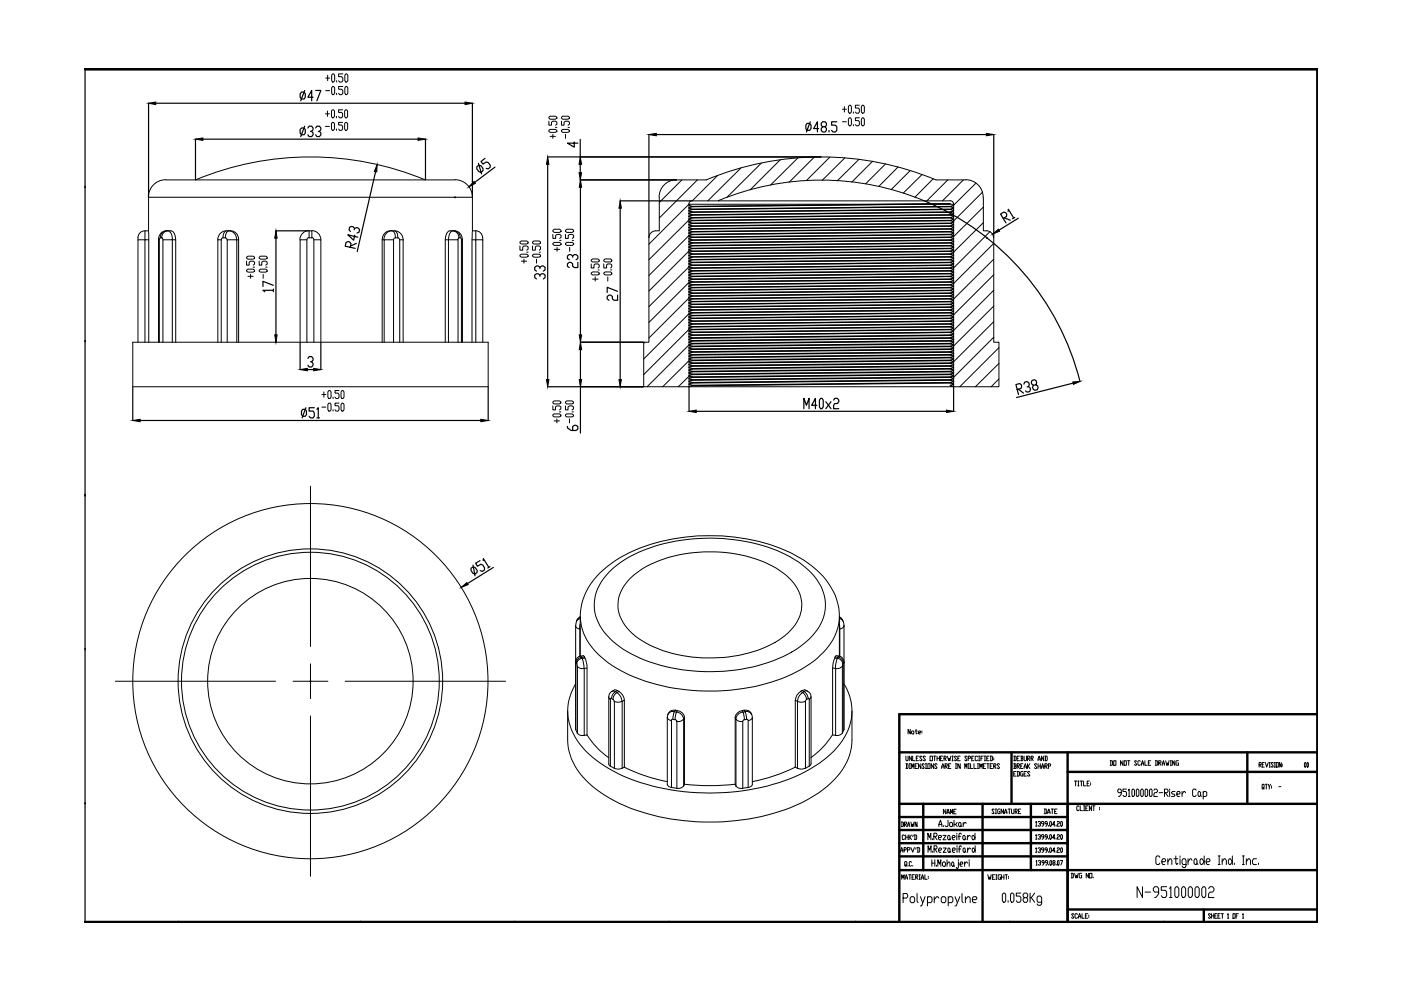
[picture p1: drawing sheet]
<svg xmlns="http://www.w3.org/2000/svg" width="297mm" height="210mm" viewBox="0 0 297 210" stroke-linecap="round" stroke-linejoin="round" font-family="sans-serif">
<!-- layer: 0 -->
<g fill="none" stroke="#000" stroke-width=".21">
<path d="M69 16.6h.9M69 19.2h.9M69.5 16v1.1M70.5 15.7h.2l.3 .3v1.1l-.3 .3h-.2l-.2-.3v-1.1zM70.5 18.3h.2l.3 .3v1.2l-.3 .3h-.2l-.2-.3v-1.2zM71.4 17.1v.3M71.4 19.8v.3M72.7 15.7h-.9v.6h.6l.3 .3v.5l-.3 .3h-.4l-.2-.3M72.7 18.3h-.9v.6h.6l.3 .3v.6l-.3 .3h-.4l-.2-.3M73.3 15.7h.2l.2 .3v1.1l-.2 .3h-.2l-.2-.3v-1.1zM73.3 18.3h.2l.2 .3v1.2l-.2 .3h-.2l-.2-.3v-1.2zM35.2 38.1a3.7 3.7 0 0 0-3.7 3.7"/>
<path d="M35.2 38.1h61.3M69 24.1h.9M69 26.8h.9M69.4 23.5v1.2M70.5 23.3h.2l.2 .2v1.2l-.2 .3h-.2l-.2-.3v-1.2zM70.5 26h.2l.2 .2v1.1l-.2 .3h-.2l-.2-.3v-1.1zM71.3 24.7v.3M71.3 27.3v.3M72.6 23.3h-.8v.5h.6l.2 .3v.6l-.2 .3h-.4l-.2-.3M72.6 26h-.8v.5h.6l.2 .3v.5l-.2 .3h-.4l-.2-.3M73.3 23.3h.2l.2 .2v1.2l-.2 .3h-.2l-.2-.3v-1.2zM73.3 26h.2l.2 .2v1.1l-.2 .3h-.2l-.2-.3v-1.1z"/>
<path d="M90.2 38.1a63.4 63.4 0 0 0-48.8 0M96.5 38.1a3.7 3.7 0 0 1 3.7 3.7M116.4 27.6l.2-.2h1.2l.3 .2v.3l-.3 .2h-1.2l-.2-.2zM116.4 25.7v.8h.5v-.6l.3-.2h.6l.3 .2v.4l-.3 .2M116.4 24.8l.2-.2h1.2l.3 .2v.3l-.3 .2h-1.2l-.2-.2zM116.6 28.9h1.2M117.2 28.5v.8M117.8 27h.3M119 27.6l.3-.2h1.1l.3 .2v.3l-.3 .2h-1.1l-.3-.2zM119 25.7v.8h.6v-.6l.3-.2h.5l.3 .2v.4l-.3 .2M119 24.8l.3-.2h1.1l.3 .2v.3l-.3 .2h-1.1l-.3-.2zM119.9 28.5v.8"/>
<path d="M120.4 27h.3M143.4 38.1a3.7 3.7 0 0 0-3.7 3.7M143.5 38.1h6.3M144.6 38.1l-4.8 4.8M147.9 38.1l-8.1 8.1M152.1 37.2l-5.3 5.3a.74 .74 0 0 0-.7 .8M157.1 35.6l-7 7M161.4 34.6l-7.3 7.3M165.4 33.9l-6.4 6.4M169.2 33.5l-5.8 5.7M172.6 33.3l-5.3 5.4M175.9 33.3l-5 5"/>
<path d="M178.6 23.2h.9M178.6 25.8h.9M179 22.6v1.1M179.1 33.5l-4.8 4.7M180.1 22.3h.2l.2 .3v1.1l-.2 .3h-.2l-.2-.3v-1.1zM180.1 25h.2l.2 .3v1.1l-.2 .3h-.2l-.2-.3v-1.1zM180.9 23.7v.3M180.9 26.4v.3M182.1 33.8l-4.6 4.5M182.2 22.3h-.8v.6h.6l.2 .3v.5l-.2 .3h-.4l-.2-.3M182.2 25h-.8v.6h.6l.2 .2v.6l-.2 .3h-.4l-.2-.3M182.8 22.3h.2l.3 .3v1.1l-.3 .3h-.2l-.2-.3v-1.1z"/>
<path d="M182.8 25h.2l.3 .3v1.1l-.3 .3h-.2l-.2-.3v-1.1zM185 34.2l-4.4 4.4M187.7 34.8l-4.2 4.2M190.4 35.4l-4.1 4.1M193 36.2l-4.1 4M195.5 37l-4 3.9M197.9 37.9l-3.9 3.9M198.5 38.1a63.4 63.4 0 0 0-48.8 0M198.5 38.1h6.3M201 38.1l-4.5 4.5M204.3 38.1l-4.5 4.5M204.7 38.1a3.7 3.7 0 0 1 3.7 3.7l.1 7.1a1.63 1.63 0 0 1 2.2 1.5"/>
<path d="M206.9 38.8l-4.7 4.7M30.7 48.9a1.55 1.55 0 0 0-1.4 1.9M31.5 48.9v23.7M31.5 48.9h-.8v1.9h.8M33.6 50.8a1.74 1.74 0 0 1 1.7-1.9l1.1 .1a1.76 1.76 0 0 1 .9 1.8v21.8M33.6 50.8v21.8M33.6 50.8h.2M34.5 50.8l-.1-.4h-.4l-.2 .4v21.8M35.3 48.9a1.38 1.38 0 0 0-1.3 1.5M35.6 48.9a1.38 1.38 0 0 0-1.3 1.5M35.6 48.9a1.64 1.64 0 0 1 .9 1.9h-2v21.8M37.3 50.8h-.8v21.8"/>
<path d="M46.2 50.8v21.8M46.2 50.8h.7M46.9 50.8v21.8M47.3 50.4l-.4 .4M47.8 50.4l.3 .4M48 48.9a1.81 1.81 0 0 0-1.8 1.9M48.5 48.9a1.8 1.8 0 0 1 1.7 1.9M48.6 48.9a1.84 1.84 0 0 1 2 1.9v21.8M48.6 48.9a1.27 1.27 0 0 0-.8 1.5h-.5M48.6 48.9a1.13 1.13 0 0 0-1.3 1.5M50.2 50.8h.4M52.3 57.3l.3-.2h1.1l.3 .2v.2l-.3 .2h-1.1l-.3-.2z"/>
<path d="M52.3 55.4v.8h.5v-.6l.3-.2h.6l.3 .2v.4l-.3 .2M52.3 54.5l.3-.2h1.1l.3 .2v.2l-.3 .2h-1.1l-.3-.2zM52.6 58.6h1.1M53.1 58.2v.8M53.7 56.6h.3M54.9 57.3l.3-.2h1.1l.3 .2v.2l-.3 .2h-1.1l-.3-.2zM54.9 55.4v.8h.6v-.6l.3-.2h.5l.3 .2v.4l-.3 .2M54.9 54.5l.3-.2h1.1l.3 .2v.2l-.3 .2h-1.1l-.3-.2zM55.8 58.2v.8M56.3 56.6h.3M65.1 50.8h-1.5v21.8M65.1 50.8v21.8"/>
<path d="M65.5 50.4l-.4 .2v.2M65.5 48.9a1.93 1.93 0 0 0-1.9 1.9M65.5 48.9h.6v1.5h-.6zM66.1 50.4h.2l.2 .4M66.1 48.9a1.93 1.93 0 0 1 1.9 1.9M66.5 50.8h1.5v21.8M66.5 50.8v21.8M81 50.8h.4M83.1 48.9a1.8 1.8 0 0 0-1.7 1.9M83.1 48.9a1.85 1.85 0 0 0-2.1 1.9v21.8M83.1 48.9a1.02 1.02 0 0 1 1.2 1.2l.1 .3h-.5a1.39 1.39 0 0 0-.8-1.5zM83.6 48.9a1.88 1.88 0 0 1 1.9 1.9"/>
<path d="M83.8 50.4l-.4 .4M84.3 50.4l.4 .4M85.5 50.8v21.8M85.5 50.8h-.7v21.8M94.4 50.8h.7v21.8M96 48.9a1.38 1.38 0 0 1 1.3 1.5M96.1 48.9a1.72 1.72 0 0 0-1 1.9h2l.2-.4h.4l.1 .3v21.9M96.3 48.9a1.38 1.38 0 0 1 1.3 1.5M97.1 50.8v21.8M97.8 50.8h.2M98 50.8a2.01 2.01 0 0 0-2.8-1.8l-.2 .1a2.13 2.13 0 0 0-.6 1.7v21.8M98 50.8v21.8"/>
<path d="M100.1 50.8h.8v21.8M100.2 48.9l-.1 23.7M100.2 41.8h-68.7v7.1M100.2 41.8v7.1M100.2 48.9h.7M100.9 48.9a1.46 1.46 0 0 1 1.4 1.5M100.9 48.9v1.9h1.5v21.8M102.4 50.4v.4M110.2 54.1l.3-.2h1.2l.3 .2v.2l-.3 .2h-1.2l-.3-.2zM110.2 52.2v.8h.6v-.6l.3-.2h.6l.3 .2v.4l-.3 .2M110.2 51.3l.3-.2h1.2l.3 .2v.2l-.3 .2h-1.2l-.3-.2zM110.5 55.4h1.2"/>
<path d="M111.1 54.9v.9M111.7 53.5h.3M112.9 54.1l.3-.2h1.1l.3 .2v.2l-.3 .2h-1.1l-.3-.2zM112.9 52.2v.8h.6v-.6l.2-.2h.6l.3 .2v.4l-.3 .2M112.9 51.3l.3-.2h1.1l.3 .2v.2l-.3 .2h-1.1l-.3-.2zM113.7 54.9v.9M114.3 53.5h.3M117.2 51.6l.3-.2h1.2l.3 .2v.2l-.3 .2h-1.2l-.3-.2zM117.2 49.7v.8h.6v-.6l.3-.2h.6l.3 .2v.4l-.3 .2M117.2 48.9l.3-.3h1.2l.3 .3v.2l-.3 .2h-1.2l-.3-.2zM117.5 52.9h1.2M118.1 52.5v.8"/>
<path d="M118.7 51h.3M119.9 51.6l.3-.2h1.1l.3 .2v.2l-.3 .2h-1.1l-.3-.2zM119.9 49.7v.8h.6v-.6l.3-.2h.5l.3 .2v.4l-.3 .2M119.9 48.9l.3-.3h1.1l.3 .3v.2l-.3 .2h-1.1l-.3-.2zM120.8 52.5v.8M121.3 51h.3M125.3 57.9l.3-.2h1.2l.2 .2v.2l-.2 .2h-1.2l-.3-.2zM125.3 56v.8h.6v-.6l.3-.2h.6l.2 .2v.4l-.2 .2M125.3 55.1l.3-.2h1.2l.2 .2v.2l-.2 .2h-1.2l-.3-.2zM125.6 59.2h1.2M126.2 58.7v.9M126.8 57.2h.2"/>
<path d="M128 57.9l.3-.2h1.2l.2 .2v.2l-.2 .2h-1.2l-.3-.2zM128 56v.8h.6v-.6l.3-.2h.6l.2 .2v.4l-.2 .2M128 55.1l.3-.2h1.2l.2 .2v.2l-.2 .2h-1.2l-.3-.2zM128.9 58.7v.9M129.5 57.2h.2M139.8 41.8v7.1h-.7M146.1 43.3l-8.5 8.5M146.1 46.6l-8.5 8.5M146.1 49.9l-8.5 8.5M146.1 53.2l-8.5 8.5M146.1 56.6l-8.5 8.4M146.1 59.9l-8.5 8.5"/>
<path d="M146.8 42.6h54.7M195.9 42.5a56.6 56.6 0 0 0-43.6 0M201.4 42.5a.74 .74 0 0 1 .8 .8M202.2 43.3h-56.1v38.7h-9.6v-9.4h1.1v-22.2a1.46 1.46 0 0 1 1.4-1.5M202.2 43.3v38.7h9.6v-9.4h-1.1v-22.2M208.3 40.7l-6.1 6.2M208.5 43.9l-6.3 6.3M208.5 47.2l-6.3 6.3M209.9 49.1l-7.7 7.7M210.7 51.6l-8.5 8.5M210.7 54.9l-8.5 8.5M210.7 58.3l-8.5 8.5"/>
<path d="M28.2 72.6h75.3v9.4h-75.3zM29.3 72.6v-21.8h1.4v21.8M48.2 72.6v-21.8h2v21.8M81.4 72.6v-21.8h2v21.8M136.7 72.6l-.2 .2M146.1 63.2l-8.5 8.5M146.1 66.5l-9.6 9.6M146.1 69.8l-9.6 9.6M146.1 73.1l-8.9 8.9M146.1 76.5l-5.6 5.5M146.1 79.8l-2.3 2.2M210.7 61.6l-8.5 8.5"/>
<path d="M210.7 64.9l-8.5 8.5M210.7 68.2l-8.5 8.5M210.7 71.5l-8.5 8.5M211.8 73.7l-8.3 8.3M211.8 77l-5 5M68.2 83.7h.9M68.2 86.3h.9M68.7 83.1v1.1M69.7 82.8h.3l.2 .3v1.1l-.2 .3h-.3l-.2-.3v-1.1zM69.7 85.5h.3l.2 .3v1.1l-.2 .3h-.3l-.2-.3v-1.1zM70.6 84.2v.3M70.6 86.9v.3"/>
<path d="M71.9 82.8h-.9v.6h.7l.2 .3v.5l-.2 .3h-.5l-.2-.3M71.9 85.5h-.9v.5h.7l.2 .3v.6l-.2 .3h-.5l-.2-.3M72.5 82.8h.2l.2 .3v1.1l-.2 .3h-.2l-.2-.3v-1.1zM72.5 85.5h.2l.2 .3v1.1l-.2 .3h-.2l-.2-.3v-1.1zM117.2 88l.3-.2h1.1l.3 .2v.2l-.3 .2h-1.1l-.3-.2zM117.2 86.1v.8h.6v-.6l.3-.2h.5l.3 .2v.4l-.3 .2M117.2 85.2l.3-.2h1.1l.3 .2v.2l-.3 .2h-1.1l-.3-.2zM117.5 89.2h1.1M118.1 88.8v.9M118.6 87.3h.3M119.9 88l.2-.2h1.2l.3 .2v.2l-.3 .2h-1.2l-.2-.2zM119.9 86.1v.8h.5v-.6l.3-.2h.6l.3 .2v.4l-.3 .2"/>
<path d="M119.9 85.2l.2-.2h1.2l.3 .2v.2l-.3 .2h-1.2l-.2-.2zM120.7 88.8v.9M121.3 87.3h.3M146.1 82h56.1M211.8 80.3l-1.7 1.7M65.8 103.1v34M122 132.7a.95 .95 0 0 0 .9 .6M122 132.7l.1 22.1M122.9 133.4h.1M122.9 133.4v5.7M123 132.3l-.1 1M123 130.9l-.6 .5"/>
<path d="M123 131.2l-.3 .1-.5 .4M123 139.1v-8.4a14 14 0 0 1 6.6-11.2 35.6 35.6 0 0 1 20.9-5.9 35.1 35.1 0 0 1 21.8 6.5 14 14 0 0 1 5.7 10.6v8.4M123 130.8l-.6 .6-.4 1.3M123 130.7a11.9 11.9 0 0 0 5.1 9.1 34.4 34.4 0 0 0 18.8 6.6 40 40 0 0 0 24-5.1 14.3 14.3 0 0 0 6.9-8.9l.2-1.7M123.1 139.1a1.24 1.24 0 0 0-1.1 1.3M123.1 139.1l.6-.1 .2 .3-.6 .1M123.1 139.1l.2 .3M123.3 139.4l.1 .2 .6-.1 .5 1.6v14.7M123.3 139.3a1.29 1.29 0 0 0-1.1 1.2M123.4 139.6a1.29 1.29 0 0 0-1.1 1.1M123.4 139.6l.4 2.1M123.9 139.3l.1 .2"/>
<path d="M129 121.4a26.8 26.8 0 0 1 15.4-6.8 38.1 38.1 0 0 1 23.2 3.5 13.8 13.8 0 0 1 7.2 8.3 9.4 9.4 0 0 1-3.1 9 26 26 0 0 1-13.4 6.2 37.8 37.8 0 0 1-25.4-3.5 13.5 13.5 0 0 1-6.8-8.3 9.5 9.5 0 0 1 2.9-8.4zM133.6 122.6a23.3 23.3 0 0 1 14.5-5.5 27.1 27.1 0 0 1 17.8 4.3 8 8 0 0 1 3.7 9.2 12.4 12.4 0 0 1-7 6.5 31.4 31.4 0 0 1-24.8-.3 11.5 11.5 0 0 1-6.7-7.3 7.6 7.6 0 0 1 2.5-6.9zM177 139.5l-.3 1-.2 1.1v14.2M177.1 139.3l-.1 .2M177.7 139.3a1.29 1.29 0 0 1 1.1 1.2M177.7 139.4l-.2 .2-.5-.1M177.9 139.1a1.24 1.24 0 0 1 1 1.3M177.9 139.1l-.6-.1-.2 .3 .6 .1M177.9 139.1l-.2 .3M177.9 130.9l.7 .5M178 132.3l.1 1M178 130.8a1.88 1.88 0 0 1 .8 2.2l-.8 .3"/>
<path d="M178 133.4h.1M178 131.2l.6 .2 .1 .3M178.1 133.4v5.7M178.9 132.7v21.9l-.3 .8v-14.1l.2-.8 .1 .1M24.5 144.4h33.9M62.1 144.4h7.4M65.8 140.8v7.3M65.8 151.8v34M73.2 144.4h34M120.4 150.7v6.2a13.5 13.5 0 0 0 6 10.5 37.6 37.6 0 0 0 19.9 6.7 45.8 45.8 0 0 0 24.5-4.3 18.2 18.2 0 0 0 9.3-9.7l.5-2.4v-7M122 145a10.9 10.9 0 0 0 1.5 13.5 29.1 29.1 0 0 0 14.8 8.2 48.6 48.6 0 0 0 31.5-2.6 20.7 20.7 0 0 0 9.7-8.6 10.6 10.6 0 0 0-.6-10.5M122 140.4l.4 .8"/>
<path d="M122.4 155.4a1.42 1.42 0 0 0 1.4 .5M122.4 141.2a1.42 1.42 0 0 0 1.4 .5M122.4 141.3v14.1l-.4-.8M124.5 141.6l-.6 .1v14.2l.6-.1M124.5 155.8a16.4 16.4 0 0 0 4.5 4.8M129 147.8l.4 .4M129.4 148.3v14.1l.9 .5v-14.2M129.6 148.1l-.2 .1M129.7 148.1l.3 .2M129.7 146.6a1.28 1.28 0 0 0-.6 1.2v14.2M129.7 146.6l.6-.3 .6 .1-.4 .2 .3 .3 .4-.3a2.39 2.39 0 0 1 1.2 1.9v14.1l-.5 .3v-14.2l.5-.2M129.7 146.6l.8 .1"/>
<path d="M130 148.3l.2 .4M130.2 148.7l1 .2 .7-.2M130.5 146.6l-.7 .8-.1 .7M130.8 146.8a2.35 2.35 0 0 1 1.1 1.9M130.8 146.8l-.7 .8-.1 .7M130.9 146.4l.3 .2M141.5 152.1v14.3l.3 .4 .4 .1 1.3 .2M141.5 152.1l.3 .5 .6 .2v14.2M141.6 151.5a1.27 1.27 0 0 1 1.4-.6l-.3 1.6-.4 .2M141.8 151.2l-.3 .9M142.7 152.5l.5 .1M143.1 152.6l.3-1.6a1.7 1.7 0 0 1 1.5 1.5 1.42 1.42 0 0 1-1.4 .4v14.2"/>
<path d="M143.2 152.6l.3 .3M143.2 150.6h.4M143.2 150.6l-.2 .3 .5 .1 .1-.3a1.61 1.61 0 0 1 1.5 1.4v14.2l-.2 .4v-14.2l.2-.4M143.2 150.6a1.17 1.17 0 0 0-1.4 .6M157.4 150.7l.1 .3 .5-.1-.2-.3a1.31 1.31 0 0 1 1.6 .9M157.4 150.7a1.71 1.71 0 0 0-1.5 1.4v14.2l.1 .4v-14.2l-.1-.4M157.5 151a1.66 1.66 0 0 0-1.5 1.5 1.42 1.42 0 0 0 1.5 .4v14.2M157.5 151l.3 1.6M157.8 150.6h-.4M157.8 152.6l-.3 .3M158.3 152.5l-.4 .1M158.6 152.8v14.2"/>
<path d="M159.4 151.5a1.24 1.24 0 0 0-1.4-.6l.3 1.6 .3 .2M159.4 151.5l.1 .6M159.5 152.1v14.3l-.6 .5-1.4 .2M159.5 152.1l-.3 .5-.6 .2M168.6 148.5l.5 .2M169.1 148.7l1 .2 .6-.2M169.1 148.7v14.2M170.1 146.4l-.4 .2M170.5 146.6l.5 .5 .3 1M171 148.3l-.2-.7-.6-.8a2.35 2.35 0 0 0-1.1 1.9M171 148.3l-.2 .4v14.2l.8-.5M171.2 146.5l-.7 .1"/>
<path d="M171.3 148.1l.3 .1M171.4 148.1l-.4 .2M171.9 147.8l-.3 .4v14.2M176.5 155.8a16.4 16.4 0 0 1-4.6 4.8M176.5 141.6l.7 .1M177.2 141.7v14.2l-.7-.1M178.6 155.4a1.42 1.42 0 0 1-1.5 .5M178.6 141.2a1.42 1.42 0 0 1-1.5 .5M178.7 140.7a1.27 1.27 0 0 0-1.2-1.1l-.4 2.1M178.9 140.6v14.2M178.9 140.4v.2M193 154.6v1l-.5-1v1"/>
<path d="M193.4 155l.4 .2-.2 .4-.3-.2zM194 155h.5M194.2 154.6v.8l.2 .2 .1-.2M194.7 155.3h.4v-.3l-.4 .2 .2 .4h.2M195.5 155v.2M195.5 155.3v.1M129 161.9l.4 .5M130.2 162.9l.7 .2 1-.2M132.3 162.7a35.9 35.9 0 0 0 9.2 3M144.9 166.6a1.42 1.42 0 0 1-1.4 .5M145.1 166.3a47.2 47.2 0 0 0 10.8 0M156 166.6a1.42 1.42 0 0 0 1.5 .5"/>
<path d="M168.6 162.7a35.9 35.9 0 0 1-9.1 3M169.1 162.9l.6 .2 1-.2M172 161.9l-.4 .5M172 162v-14.2a1.59 1.59 0 0 0-1.5-1.5l-.4 .1 .4 .2-.3 .3-.4-.3a2.39 2.39 0 0 0-1.2 1.9v14.1l.5 .3M191.1 174.3h.3l.2 .2v.6l-.2 .2h-.3M191.2 174.3v1M191.8 174.8h.3l.1-.2-.1-.3h-.3v1M191.8 177.2l-.2-.2h-.2l-.1 .2 .1 .8 .4-.2M191.9 174.8l.3 .5M192 177v1M192 177.5h.5M192.1 160.3l.1 1 .3-.2v-.8"/>
<path d="M192.1 161.9h.3l.1 .2v.7l-.1 .1h-.3M192.2 161.9v1M192.4 175.3l.3-1 .2 1M192.4 174.9h.5M192.5 177v1M192.7 177v1M192.8 161.9h.2M192.8 162.9h.2M192.9 177.5l.4 .5M192.9 161.9v1M193.1 174.3l.2 1 .2-.5v.5l.3-1M193.1 179.7l.4 1 .4-1"/>
<path d="M193.3 177l-.6 .5M193.3 160.3v1l-.5-1v1M193.3 162.9v-1l.2 .7 .3-.7v1M193.5 160.3v1h.5M193.6 177l-.1 .4M193.8 177h.4l.2 .2v.6l-.2 .2h-.4M194 177v1M194 162.4h.3M194.2 179.7l-.1 .3M194.3 160.8h.2M194.4 174.3v1l-.4-1v1M194.5 179.7h.4l.1 .2v.6l-.1 .2h-.4"/>
<path d="M194.5 161.9h-.5v1h.5M194.6 179.7v1M194.7 160.3h-.4v1h.4M195.2 161.9v1l-.5-1v1M195.5 160.5l-.1-.2-.4 .2 .5 .6-.1 .2-.4-.2M196 162.1l-.2-.2-.3 .2 .5 .7-.2 .1-.3-.1M196.2 160.5l-.1-.2-.4 .2 .5 .6-.1 .2-.4-.2M196.2 161.9h.3M196.2 162.9h.3M196.3 161.9v1M196.7 161.9h.5v1h-.5zM196.7 178.1v-1.4l.4 .9 .3-.9v1.4"/>
<path d="M197.2 160.3h.5v1h-.5zM197.7 177.8v.3M198 161.9v1l-.6-1v1M198 160.3h.4M198 177.3h.5l.2-.2-.2-.4h-.5v1.4M198.2 160.3v1M198.2 177.3l.5 .8M198.7 162.1l-.2-.2-.3 .2 .5 .7-.2 .1-.3-.1M198.7 160.8h.5M198.7 160.3v1M199 177.6h.5l.1-.3-.1-.2h-.4l-.1 .2v.5l.1 .3h.4M199.1 175.3v-.5l.3-.9 .3 1.4"/>
<path d="M199.1 174.8h.6M199.2 160.3v1M199.4 160.8h.2M199.6 162.9l.3-1 .3 1M199.6 162.6h.6M199.9 160.3h-.5v1h.5M199.9 177.1h.7l-.7 1h.7M200 179.8h.6l-.6 .9h.6M200 175v.3M200.2 160.8l.4-.1-.1-.4h-.3v1M200.3 160.8l.3 .5M200.4 162.4h.3l.2-.1-.2-.4h-.3v1"/>
<path d="M200.5 162.4l.4 .5M200.5 171.6v1l-.5-1v1M200.8 172.6l.2-1 .3 1M200.8 172.3h.5M200.9 160.3l.2 1 .2-.5 .1 .5 .2-1M201 173.9v1.1l-.2 .3h-.3l-.1-.3M201.1 177.1l.3 .2v.5l-.1 .3-.4-.3v-.5zM201.1 179.8l.3 .2v.5l-.1 .2-.3-.2v-.5zM201.1 162.4h.3M201.4 177.8l.1 .3M201.5 174.4h.3l.2 .2v.4l-.2 .3h-.3l-.2-.3zM201.5 172.6v-1l.3 .7 .2-.7v1"/>
<path d="M201.6 161.9h-.5v1h.5M201.8 161.3h.3M201.8 160.3h.3M201.9 177.6h.5l.1-.3-.1-.2h-.3l-.2 .2v.5l.2 .3h.3M202 160.3v1M202.2 172.1h.3M202.3 173.9v1.4M202.6 161.9h.2M202.6 162.9h.2M202.6 174.8l.3 .5M202.7 161.9v1M202.7 171.6h-.5v1h.5"/>
<path d="M202.8 160.5l-.1-.2-.3 .2 .4 .6-.1 .2-.3-.2M202.9 176.7v.2M202.9 177.1v1M202.9 179.3v.3M202.9 179.8v.9M202.9 174.4l-.3 .4h-.3M203.1 160.8h.2M203.2 177.3h.5M203.4 174.4l.4 .2v.4l-.2 .3-.4-.3v-.4zM203.6 160.3h-.5v1h.5M203.6 161.9v1l-.5-1v1M203.8 175l.1 .3"/>
<path d="M203.8 176.9l-.1-.2-.4 .2v1.2M203.8 179.6l-.1-.3-.3 .3v1.1M204.2 174.4v.9M204.3 177.1l.3 .2v.5l-.1 .3-.4-.3v-.5zM204.3 179.8l.3 .2-.1 .7-.3-.2v-.5zM204.6 162.9v-1l.2 .7 .2-.7v1M204.6 177.8l.2 .3M204.9 174.6l-.3-.2-.4 .4M205 160.5l-.1-.2-.3 .2 .4 .6-.1 .2-.3-.2M205.1 177.1v1M205.1 179.8v.9M205.3 160.8l.5-.1-.1-.4h-.4v1"/>
<path d="M205.3 161.9h.2M205.3 162.9h.2M205.4 161.9v1M205.7 177.3l-.3-.2-.3 .5M205.8 161.9v1h.4M206 160.8h.2M206.2 177.1h.2l.3 .5-.3 .5-.3-.3v-.5zM206.3 179.8l.5 .5-.4 .4-.3-.2v-.5zM206.5 160.3h-.5v1h.5M206.5 161.9v1h.5M206.7 176.7v1.4M206.8 179.3v1.4"/>
<path d="M207.3 160.5l-.2-.2-.3 .2 .1 .8 .4-.2M207.3 161.9h.2M207.3 162.9h.2M207.3 161.9v1M207.5 161.3h.2M207.5 160.3h.2M207.6 160.3v1M207.7 162.9v-1l.3 .7 .2-.7v1M208 160.8h.2M208.5 160.3h-.5v1M208.5 162.4h.2M208.7 161.3h.3"/>
<path d="M208.7 160.3h.3M208.8 160.3v1M209 161.9h-.5v1h.5M209.2 160.8h.3M209.2 161.9h.5M209.5 161.9v1M209.7 160.3h-.5v1h.5M209.9 160.3h.4l.1 .2v.6l-.1 .2h-.4M209.9 162.4h.3M210.1 160.3v1M210.4 161.9h-.5v1h.5M210.7 162.4h.3l.2-.1-.2-.4h-.3v1"/>
<path d="M210.7 160.7v.1M210.7 161v.1M210.8 171.7l-.1-.2-.4 .2 .5 .7-.1 .1-.4-.1M210.8 162.4l.4 .5M211 172.5h.3M211 171.5h.3M211.2 171.5v1M211.9 162.1l-.1-.2-.4 .2 .5 .7-.1 .1-.4-.1M212 171.5h-.3l-.2 .2 .2 .8h.3v-.5h-.1M212.8 171.5v1l-.5-1v1M213 172.5l.2-1 .3 1M213 172.2h.5"/>
<path d="M213.7 171.5h.5M214 171.5v1M214.5 171.5v.9l.1 .1 .4-.1v-.9M214.9 160.3h.4l.1 .2v.6l-.1 .2h-.4M214.9 161.9h.4l.1 .2-.1 .3M214.9 164.1h.3M215.1 162.4h.2l.1 .4-.1 .1h-.4M215.1 160.3v1M215.1 161.9v1M215.2 172h.4l.1-.1-.1-.4h-.4v1M215.3 172l.4 .5M215.4 163.6h-.5v.9h.5"/>
<path d="M215.6 162.4h.4l.2-.1-.2-.4h-.4v1M215.6 163.6h.4l.2 .1v.7l-.2 .1h-.4M215.6 160.8h.3M215.8 162.4l.4 .5M215.8 163.6v.9M215.9 172h.3M216.2 160.3h-.6v1h.6M216.4 160.3h.3l.2 .2-.2 .3M216.4 171.5h-.5v1h.5M216.4 162.4h.2M216.5 160.8h.2l.2 .3-.2 .2h-.3M216.5 160.3v1"/>
<path d="M216.9 161.9h-.5v1h.5M216.9 163.6h-.4l-.1 .1 .1 .8h.4v-.4h-.2M217.1 160.3l.2 1 .3-.2v-.8M217.1 162.9l.3-1 .2 1M217.1 162.6h.5M217.1 164.1h.3M217.6 163.6h-.5v.9h.5M217.8 160.8l.6-.1-.2-.4h-.4v1M217.8 161.9v1M218 160.8l.4 .5M218 162.4l.4 .5M218.4 161.9l-.6 .5"/>
<path d="M218.4 163.7l-.4-.1-.2 .1 .6 .7-.2 .1-.4-.1M218.6 160.8l.5-.1-.2-.4h-.3v1M218.7 160.8l.4 .5M219.6 174.3l.1-.1v1M219.6 177.1l.1-.1v.9M219.6 179.9l.1-.2v1M219.6 175.2h.2M219.6 177.9h.2M219.8 162.1l-.1-.2-.4 .2 .5 .7-.1 .1-.4-.1M220.1 161.3l.2-1 .3 1M220.1 174.3l.4-.1 .1 .3-.3 .2M220.1 177.1l.4-.1 .1 .3-.3 .2"/>
<path d="M220.1 179.9l.4-.2 .1 .3-.3 .2M220.1 162.4h.5M220.1 161h.5M220.1 161.9v1M220.5 174.7l.1 .1-.1 .4-.4-.2M220.5 177.5l.1 .1-.1 .3-.4-.1M220.6 161.9v1M220.8 162.9l.3-1 .2 1M220.8 162.6h.5M221.3 160.3v1l-.5-1v1M221.3 174.7h-.4l-.1-.2 .1-.3 .4 .1v.5l-.4 .4M221.3 177.5h-.4l-.1-.2 .1-.3 .4 .1v.5l-.4 .3"/>
<path d="M221.4 171.5h.4l.1 .2v.7l-.5 .1M221.5 160.3h.4l.1 .2v.6l-.1 .2h-.4M221.5 162.4h.4l.1-.1-.1-.4h-.4v1M221.5 171.5v1M221.7 160.3v1M221.7 162.4l.3 .5M222 174.7h-.3l-.1-.2 .1-.3 .3 .1v.5l-.3 .4M222 177.5h-.3l-.1-.2 .1-.3 .3 .1v.5l-.3 .3M222.1 172.5l.3-1 .2 1M222.1 172.2h.5M222.3 162.4h.3l.2-.1-.2-.4h-.3v1M222.3 175v.2"/>
<path d="M222.3 177.8v.1M222.7 174.2l.2 .1-.1 .9-.3-.2zM222.7 177l.2 .1-.1 .8-.3-.1zM222.7 179.7l.2 .2-.1 .8-.3-.1zM222.9 171.5h.5M223.1 171.5v1M223.6 172h.3M223.6 174.8h-.5l.4-.6v1M223.6 177.6h-.5l.4-.6v.9M223.9 175v.2M223.9 177.8v.1M224.1 171.5h-.5v1h.5"/>
<path d="M224.2 174.3v-.1l.4 .1-.1 .4h-.3v.1v.4h.4M224.2 177.1v-.1l.4 .1-.1 .4h-.3v.1v.3h.4M224.2 179.9v-.2l.4 .2-.1 .3h-.3v.2v.3h.4M225 174.2l.3 .1-.2 .9-.2-.2zM225 177l.3 .1-.2 .8-.2-.1zM225 179.7l.3 .2-.2 .8-.2-.1zM227.8 165.6h.5M228 165.6v1M228.5 165.6h.3M228.5 166.6h.3M228.6 165.6v1M228.8 171l-.2-.1-.3 .1v.7l.1 .2 .4-.2"/>
<path d="M229 170.9v1h.5M229 165.6h.5M229.3 165.6v1M229.7 165.6v1h.6M229.7 170.9h.3M229.7 171.9h.3M229.9 170.9v1M230.2 171.4h.3M230.5 166.1h.3M230.7 170.9h-.5v1h.5M231 165.6h-.5v1h.5M231.2 165.9v.2"/>
<path d="M231.2 166.3v.2M231.4 170.9v1l-.4-1v1M231.7 170.9h.5M231.9 170.9v1M233.1 171.2v.2M233.1 171.5v.2M235.4 161.3l.5 .1v.7l-.1 .2h-.4M235.5 161.3v1M236.1 161.3h.5v1h-.5zM237.7 168.1h-.5l-.2-.3 .2-.5h.3l.2 .3v.8l-.3 .5h-.2M238.1 161.3v1l-.5-1v1M238.3 161.3h.5v1h-.5z"/>
<path d="M238.8 167.3h-.7v.5h.6l.1 .3v.5l-.1 .3h-.4l-.2-.3M239.1 161.3h.5M239.2 167.6l.2-.3v1.6M239.2 168.9h.4M239.3 161.3v1M240.2 167.3l.3 .3v1l-.2 .3-.3-.3v-1zM241 161.4l-.1-.1-.4 .1 .5 .7-.1 .2-.4-.2M241.1 167.3l.4 .3v1l-.2 .3-.4-.3v-1zM241.8 161.4l-.2-.1-.3 .1 .1 .9 .4-.2M242 162.3l.2-1 .3 1M242 167.3h.2l.2 .3v1l-.2 .3h-.2l-.1-.3v-1zM242 161.9h.5"/>
<path d="M242.7 161.3v1h.5M243 167.3h.2l.1 .3v1l-.1 .3h-.2l-.2-.3v-1zM243.5 161.8h.2M243.9 167.3h.2l.2 .3v1l-.2 .3h-.2l-.2-.3v-1zM244 161.3h-.5v1h.5M244.6 167.6l.2-.3h.4l.2 .3-.2 .5h-.4l-.2 .3v.5h.8M244.9 161.3l.5 .1v.7l-.1 .2h-.4M245.1 161.3v1M245.7 161.8h.3l.2-.4-.5-.1v1M245.7 168.1h.8M245.8 161.8l.4 .5M246.4 162.3l.3-1 .2 1"/>
<path d="M246.4 161.9h.5M246.9 168.1h.5l.3-.3-.3-.5h-.5v1.6M247.1 168.1l.6 .8M247.1 161.3l.3 1 .1-.5 .2 .5 .2-1M248 167.3v.3M248 167.8v1.1M248.1 161.3h.3M248.1 162.3h.3M248.2 161.3v1M249.1 161.3v1l-.5-1v1M249.1 167.8h-.5l-.2 .3 .2 .3h.3l.2 .2-.2 .3h-.5M249.5 168.4h.6l.1-.3-.1-.3h-.4l-.2 .3v.5l.2 .3h.4"/>
<path d="M249.9 161.3l-.6 .1 .2 .9h.4v-.5h-.2M250.6 167.8v1.1M251.4 168.1l-.4-.3-.4 .6M253.6 167.6l-.2-.3h-.4l-.1 .3v1l.1 .3h.4l.2-.3M254.2 167.8l.4 .3v.5l-.3 .3-.3-.3v-.5zM254.6 168.6l.1 .3M255.1 168.1l.2-.3h.4l.2 .3v.5l-.2 .3h-.6M255.1 167.8v1.6M267 162.1l.4-.1-.1-.3h-.3v.9M267.1 162.1l.3 .5M267.6 162.1h.2M267.8 167l.1 .1-.2 .2-.1-.8 .1-.2h.2l.1 1"/>
<path d="M268.1 161.7h-.5v.9h.5M268.2 166.3h.5M268.3 161.7l.3 .9 .3-.9M268.5 166.3v1M268.9 166.3l.2 1M269.1 162.6h.2M269.1 161.7h.2M269.2 161.7v.9M269.4 166.3l-.3 .5M269.6 166.6v.2M269.6 167v.1M270 161.8l-.1-.1h-.3l-.1 .1 .5 .7-.1 .1h-.3l-.1-.1"/>
<path d="M270.2 162.6h.2M270.2 161.7h.2M270.3 161.7v.9M270.6 161.7h.4v.9h-.4zM271.1 166.8h.5M271.7 161.7v.9l-.5-.9v.9M271.9 162v.1M271.9 162.3v.2M276.7 161.7l.2 .1-.1 .8-.2-.1zM277.2 161.7l.2 .1-.1 .8-.2-.1zM190.9 180.7l.3-1 .2 1M190.9 180.4h.5"/>
<path d="M191.2 186.4v-.9l.2 .6 .3-.6v.9M191.5 190.4h.7l.2-.3-.2-.7h-.7v2M191.7 180.2h.3l.2-.2-.2-.3h-.3v1M191.9 186.4l.3-.9 .2 .9M191.9 186.1h.5M192 183.3l.2 .2-.3 .1v-.9l.4 .1-.1 .7 .1 .1M192.4 180.2h.4l.1-.2-.1-.3h-.4v1M192.5 183.5v.1M192.7 185.5h.4M192.9 185.5v.9M193.2 190.1h.5l.2 .3v.7l-.2 .3h-.5l-.2-.3v-.7zM193.3 182.8l-.2-.1-.3 .1v.7l.1 .1 .4-.1"/>
<path d="M193.4 186h.2M193.5 183.5v.1M193.9 185.5h-.5v.9h.5M194.1 186h.4l.1-.2-.1-.3h-.4v.9M194.2 186l.4 .4M194.4 189.4v1.7l.2 .3M194.9 185.5h.2M194.9 186.4h.2M195 185.5v.9M195.2 190.1l.4 1.3M195.3 186.4l.3-.9 .2 .9M195.3 186.1h.5"/>
<path d="M196.1 185.5v.9h.5M196.1 190.1l-.7 2h-.2M196.6 190.4l.3-.3h.5l.2 .3v.7l-.2 .3h-.8M196.6 190.1v2M196.8 180.7v-1.4l.3 1 .3-1v1.4M196.8 185.8v.2M196.8 186.1v.2M197.6 182.3v1.4M197.6 183h.6M197.7 180.5v.2M198 180h.5l.2-.2-.2-.5h-.5v1.4M198.1 190.1v1.3"/>
<path d="M198.2 182.3v1.4M198.2 180l.5 .7M198.5 183.4v.3M198.8 183.7v-1.4l.4 .9 .3-.9v1.4M199 180.3h.5l.1-.3-.1-.2h-.3l-.2 .2v.5l.2 .2h.3M199.1 190.4l-.3-.3h-.2l-.5 .7M199.8 190.1h.5l.2 .3v.7l-.2 .3h-.5l-.2-.3v-.7zM200 182.8h.3l.1 .2-.1 .7h-.3l-.2-.3zM200.8 183.2l.5-.4 .1 .2v.7M200.8 182.3v1.4M201 190.4l.3-.3h.5l.2 .3v.7l-.2 .3h-.8M201 190.1v2"/>
<path d="M201.4 180.5l.2 .2M201.9 180.3h.5l.2-.3-.2-.2h-.3l-.2 .2 .2 .7h.3M201.9 182.8l.3 .2-.1 .7-.3-.3zM202.2 183.4l.2 .3M202.5 190.1l.5 1.3M203.2 182.8v1.1l-.2 .3-.3-.3M203.2 180h.5M203.2 182.3v.2M203.5 190.1l-.8 2h-.2M203.5 183.2h.5l.2-.2-.2-.2h-.3l-.2 .2 .2 .7h.3M204 189.4v1.7l.2 .3M204.5 182.8v.9"/>
<path d="M204.6 180.5l.2 .2M204.7 190.8l.5-.7h.2l.3 .3v1M204.7 190.1v1.3M205.1 183l-.3-.2-.3 .4M205.5 182.3v.2M205.5 182.8v.9M205.8 180l-.3-.2-.4 .5M206.2 190.8h.7l.2-.4-.2-.3h-.5l-.2 .3v.7l.2 .3h.5M209.4 185.5l.3 .9 .1-.4 .1 .4 .2-.9M210.4 186h.3M210.9 185.5h-.5v.9h.5M211.2 185.5h.2"/>
<path d="M211.2 186.4h.2M211.2 185.5v.9M212.1 185.5h-.3l-.2 .1 .2 .8h.3v-.4h-.1M212.3 186h.6M212.3 185.5v.9M212.8 189.4h.2l.2 .3v1.3l-.2 .3h-.2l-.3-.3v-1.3zM212.9 185.5v.9M213.1 185.5h.5M213.4 185.5v.9M213.7 191v.3M213.8 185.8v.2M213.8 186.1v.2"/>
<path d="M214.5 189.4h.2l.3 .3v1.3l-.3 .3h-.2l-.3-.3v-1.3zM216.5 189.4h-1v.6h.7l.3 .3v.7l-.3 .3h-.5l-.2-.3M217.2 190.3l-.3-.3v-.3l.3-.3h.5l.2 .3-.2 .6h-.5l-.3 .4v.3l.3 .3h.5l.2-.3-.2-.7M218.4 189.4v1.9M218.7 190.3l.7 1M219.4 189.4l-.7 .9h-.3M219.6 180.7h.2M219.7 182.6l.1-.1v.9M219.7 183.4h.2M220.1 182.6l.2-.1 .3 .1-.2 .3M220.5 180.2l.1 .2-.1 .3-.4-.1M220.5 182.9l.1 .2-.1 .3-.4-.1"/>
<path d="M220.9 191.3h-.8l-.2-.3v-.7l.2-.3h.5l.3 .3v1.3l-.3 .3h-.5l-.2-.3M221.3 180.2h-.4l-.1-.2 .1-.3 .4 .2v.5l-.4 .3M221.4 182.9h-.4l-.1-.1 .1-.3 .4 .1v.5l-.4 .3M222 180.2h-.3l-.1-.2 .1-.3 .3 .2v.5l-.3 .3M222.1 182.9h-.4l-.1-.3 .1-.1 .4 .1v.5l-.4 .3M222.3 180.6v.1M222.3 183.3v.1M222.6 182.6l.1-.1 .3 .1-.2 .8-.2-.1zM223.4 182.9l-.2-.3 .4-.1 .1 .3-.5 .3 .2 .3 .3-.1-.1-.4M223.6 180.4h-.5l.4-.7v1M223.9 180.6v.1M223.9 183.3v.1"/>
<path d="M224.2 182.6l.1-.1 .2 .1v.8l-.3-.1zM224.8 182.5h.5l-.4 .9M227.1 185.2h.4l.1 .1v.7l-.1 .1h-.4M227.2 185.2v.9M227.7 193.9l-.2-.2-.3 .2 .5 .6-.2 .2-.3-.2M227.8 185.2l.3 .9 .1-.5 .1 .5 .3-.9M228.4 193.9l-.1-.2-.4 .2 .1 .8 .4-.2M228.6 194.7l.3-1 .3 1M228.6 194.4h.6M229.3 185.2h-.4l-.1 .1 .1 .8h.4v-.5h-.1M229.4 193.7v1h.5M230.1 194.2h.3"/>
<path d="M230.6 193.7h-.5v1h.5M230.8 185.2v.9l-.5-.9v.9M230.8 194v.2M230.8 194.4v.1M231 185.2h.5v.9h-.5zM231.8 186v.1M242.2 188v2.3l-1.1-2.3v2.3M242.8 189.1h1.1M245.7 189.1h-.9l-.3-.3v-.4l.3-.4h.6l.3 .4v1.1l-.6 .8h-.3M245.9 181.8l-.2-.3h-.4l-.2 .3v1.2l.2 .3h.4l.2-.3M246.3 182.7h.7l.2-.3-.2-.3h-.5l-.2 .3v.6l.2 .3h.5M247.4 188h-1.2v.8h.9l.3 .3v.8l-.3 .4h-.6l-.3-.4"/>
<path d="M247.6 182.7l.4-.6h.2l.3 .3v.9M247.6 182.1v1.2M247.9 188.4l.3-.4v2.3M247.9 190.3h.6M248.9 182.1h.8M249.3 181.5v1.5l.2 .3 .2-.3M249.4 188h.2l.3 .4v1.5l-.3 .4h-.2l-.3-.4v-1.5zM250.2 181.5v.3M250.2 182.1v1.2M250.8 188h.3l.3 .4v1.5l-.3 .4h-.3l-.3-.4v-1.5zM251.5 183.3h-.7l-.2-.3v-.6l.2-.3h.4l.3 .3v1.2l-.3 .3h-.4l-.2-.3M251.9 182.1v1.2"/>
<path d="M252.2 188h.3l.3 .4v1.5l-.3 .4h-.3l-.3-.4v-1.5zM252.7 182.4l-.2-.3h-.2l-.4 .6M253.4 182.1h.2l.2 .3v.6l-.2 .3h-.2l-.2-.3v-.6zM253.7 188h.3l.3 .4v1.5l-.3 .4h-.3l-.3-.4v-1.5zM253.8 183l.2 .3M254.6 182.1h.2l.5 .6-.5 .6h-.2l-.2-.3v-.6zM255.1 188h.3l.3 .4v1.5l-.3 .4h-.3l-.3-.4v-1.5zM255.3 181.5v1.8M255.7 182.7h.7l.2-.3-.2-.3h-.5l-.2 .3v.6l.2 .3h.5M256.2 188.4l.3-.4h.6l.3 .4v.4l-.3 .3h-.6l-.3 .4v.8h1.2M256.7 193.9l-.2-.2-.3 .2 .5 .6-.2 .2-.3-.2M256.9 194.2h.4"/>
<path d="M256.9 193.7v1M257.3 193.7v1M257.6 194.2h.2M258 193.7h-.4v1h.4M258.2 194.2h.3M258.3 181.5h.4M258.3 183.3h.4M258.5 181.5v1.8M258.7 193.7h-.5v1h.5M258.9 193.7h.5M259.1 182.7l.4-.6h.3l.2 .3v.9M259.1 182.1v1.2"/>
<path d="M259.2 193.7v1M260.3 193.9l.1-.2v1M260.3 194.7h.2M260.6 182.1h.3l.4 .6-.4 .6h-.3l-.2-.3v-.6zM261.3 181.5v1.8M261.4 193.7h.5v1h-.5zM261.7 183v.3M262.1 194.2h.2M262.6 193.7h-.5v1M263.4 181.5h.4M263.4 183.3h.4M263.4 193.9l.2-.2v1"/>
<path d="M263.4 194.7h.3M263.6 181.5v1.8M264.2 182.7l.5-.6h.2l.2 .3v.9M264.2 182.1v1.2M266.4 182.1h-.6l-.2 .3v.6l.2 .3h.6M266.8 183v.3"/>
<circle cx="65.8" cy="144.4" r="21.8"/>
<circle cx="65.8" cy="144.4" r="37.7"/>
<circle cx="65.8" cy="144.4" r="28"/>
<circle cx="65.8" cy="144.4" r="27.3"/>
</g>
<g fill="none" stroke="#000" stroke-width=".25">
<path d="M18 14.6v181M63.9 19.5h.6l.2 .4v.7l-.2 .4h-.6l-.3-.4v-.7zM64.6 19.2l-.8 2.2M66.9 19.2h1.1l-.8 2.2M31.5 21.9v19.9M33 21.9h65.6M41.4 29.5v8.6M43 29.5h45.6M63.9 27.1h.6l.2 .4v.7l-.2 .4h-.6l-.3-.4v-.7zM64.6 26.8l-.8 2.2M65.3 27.1l.2-.3h.6l.3 .3v.4l-.3 .4h-.3M66.1 27.9l.3 .3v.4l-.3 .4h-.6l-.2-.4"/>
<path d="M66.4 20.6h-1.1l.8-1.4v2.2M66.9 27.1l.3-.3h.5l.3 .3v.4l-.3 .4h-.2M67.7 27.9l.3 .3v.4l-.3 .4h-.5l-.3-.4M79.6 36.4l-3.9 16.9M90.2 29.5v8.6M100.2 21.9v19.9M101.1 35.3l.4-.3 .5 .1 .4 .6v.5l-.4 .3-.4-.1-.5-.6zM101.4 34.6l.7 2.3M102.8 33.6l-.8 .6 .4 .6 .7-.5 .4 .2 .4 .5v.5l-.4 .3-.4-.1M104.9 35.4l-4.3 3.3M116.1 33.3h58M116.1 34.8v45.7"/>
<path d="M121.8 30.1v1.1l-1.5-.8h2.2M123 38.1h20.4M123 29.5v3.8M123 34.8v1.8M123.1 39.7v31.3M137.6 28.5v21.8M139.1 28.5h70M171.1 26.2h.6l.3 .3v.8l-.3 .3h-.6l-.2-.3v-.8zM171.8 25.8l-.8 2.2M173.6 27.3h-1.1l.8-1.5v2.2M174.4 26.9l-.3-.4v-.3l.3-.4h.6l.2 .4v.3l-.2 .4h-.6l-.3 .4v.3l.3 .4h.6l.2-.4v-.3l-.2-.4M175.8 27.6v.4"/>
<path d="M177.4 25.8h-1.1v.7h.8l.3 .4v.7l-.3 .4h-.5l-.3-.4M210.7 28.5v21.8M58.5 48.9h6.9M58.5 50.5v20.5M74.3 52.5l.1-.9-.3-.3-.3-.1-.4 .2-.2 .8 2.1 .5M75.1 48.7l.1-.3-.3-.3-.4-.1-.4 .2-.1 .5 .3 .4M75.2 48.4l.4-.1h.3l.3 .4-.1 .5-.4 .2M75.2 49.9l-.2 1-1.3-1.1 2.2 .5M75.6 51.6l-1.3 .6M96.4 41.8h.2M96.5 41.7v.3M114.5 58.6v-.3l-.4-.3h-.4l-.3 .3v.5l.3 .3"/>
<path d="M114.5 58.3l.4-.3h.3l.4 .3v.5l-.4 .3M114.5 56.9v-.2l-.4-.3h-.4l-.3 .3v.5l.3 .3M114.5 56.7l.4-.3h.3l.4 .3v.5l-.4 .3M121.4 54.5v-.2l-.4-.3h-.3l-.4 .3v.5l.4 .3M121.4 54.3l.4-.3h.3l.4 .3v.5l-.4 .3M122.5 55.6v1.1h-.7l-.4-.2v-.6l-.4-.3h-.3l-.4 .3v.6l.4 .2M131.5 42.6h15.2M131.5 44.2v36.3M146.1 59.5l.7 .3-.7 .3M146.1 58.9l.7 .3-.7 .3M146.1 58.3l.7 .3-.7 .3M146.1 57.2l.7 .2-.7 .3 .7 .3-.7 .3"/>
<path d="M146.1 56.6l.7 .2-.7 .3M146.1 56l.7 .2-.7 .3M146.1 55.4l.7 .2-.7 .3M146.1 54.2l.7 .2-.7 .4 .7 .3-.7 .2M146.1 53.6l.7 .2-.7 .3M146.1 53l.7 .3-.7 .3M146.1 52.4l.7 .3-.7 .3M146.1 51.8l.7 .3-.7 .3M146.1 50.6l.7 .3-.7 .3 .7 .3-.7 .3M146.1 50l.7 .3-.7 .3M146.1 49.4l.7 .3-.7 .3M146.1 48.9l.7 .2-.7 .3"/>
<path d="M146.1 47.1l.7 .2-.7 .4 .7 .2-.7 .4 .7 .3-.7 .2M146.1 46.5l.7 .2-.7 .3M146.1 45.9l.7 .2-.7 .3M146.1 45.3l.7 .3-.7 .2M146.1 44.1l.7 .3-.7 .3 .7 .3-.7 .3M146.1 43.5l.7 .3-.7 .3M146.8 43.8l54.7-.6-54.7 .6M195.9 42.6a56.6 56.6 0 0 1 33.1 38.2M201.5 59.8l-54.7 .6M201.5 59.2l-54.7 .6M201.5 58.6l-54.7 .6 54.7-.6M201.5 58l-54.7 .6"/>
<path d="M201.5 57.4l-54.7 .6M201.5 56.9l-54.7 .5M201.5 56.8l-54.7 .6M201.5 56.2l-54.7 .7M201.5 55.6l-54.7 .7M201.5 55.1l-54.7 .6M201.5 55l-54.7 .6M201.5 54.5l-54.7 .6M201.5 54.4l-54.7 .6M201.5 53.9l-54.7 .6M201.5 53.8l-54.7 .6M201.5 53.3l-54.7 .6"/>
<path d="M201.5 53.3l-54.7 .5M201.5 52.7l-54.7 .6M201.5 52.1l-54.7 .6 54.7-.6M201.5 51.5l-54.7 .6M201.5 50.9l-54.7 .6M201.5 50.3l-54.7 .6M201.5 49.7l-54.7 .6M201.5 49.1l-54.7 .6M201.5 48.6l-54.7 .5M201.5 48.5l-54.7 .6M201.5 48l-54.7 .6M201.5 47.9l-54.7 .6"/>
<path d="M201.5 47.4l-54.7 .6M201.5 47.3l-54.7 .6M201.5 46.8l-54.7 .6M201.5 46.7l-54.7 .6M201.5 46.1l-54.7 .7M201.5 45.6l-54.7 .6 54.7-.6M201.5 45l-54.7 .6M201.5 44.4l-54.7 .6M201.5 43.8l-54.7 .6M202.2 59.5l-.7 .3 .7 .3M202.2 58.9l-.7 .3 .7 .3M202.2 58.3l-.7 .3 .7 .3"/>
<path d="M202.2 57.2l-.7 .2 .7 .3-.7 .3 .7 .3M202.2 56.6l-.7 .2 .7 .3M202.2 56l-.7 .2 .7 .3M202.2 55.4l-.7 .2 .7 .3M202.2 54.2l-.7 .2 .7 .4-.7 .3 .7 .2M202.2 53.6l-.7 .2 .7 .3M202.2 52.4l-.7 .3 .7 .3-.7 .3 .7 .3M202.2 51.8l-.7 .3 .7 .3M202.2 50.6l-.7 .3 .7 .3-.7 .3 .7 .3M202.2 50l-.7 .3 .7 .3M202.2 49.4l-.7 .3 .7 .3M202.2 48.9l-.7 .2 .7 .3"/>
<path d="M202.2 47.1l-.7 .2 .7 .4-.7 .2 .7 .4-.7 .3 .7 .2M202.2 46.5l-.7 .2 .7 .3M202.2 45.9l-.7 .2 .7 .3M202.2 45.3l-.7 .3 .7 .2M202.2 44.1l-.7 .3 .7 .3-.7 .3 .7 .3M202.2 43.5l-.7 .3 .7 .3M209.1 50.4h.2M209.2 50.3v.2M212.7 46.3l.7-.4v-.5l-.1-.3-.4-.1-.8 .4 1.2 1.8M212.9 46.2l1.3 .5M213.7 44.8l.1-.4 1.1 1.8M215.1 46.1l-.4 .3"/>
<path d="M215.9 46.3l-4.1 2.5M58 61.6h-2.2l.3 .2M58 60.5l-2.2-.9v1.1M58 61.3v.5M58.5 72.6h.1M63.6 72.6v5.8M65.2 78.4h1.3M65.3 76l.2-.4h.6l.3 .4v.3l-.3 .4h-.3M66.1 76.7l.3 .4v.3l-.3 .4h-.6l-.2-.4M68 72.6v5.8M123.1 72.6h13.3M123.1 74.1v6.4"/>
<path d="M130.9 62.6v1.1h-.7l-.4-.3v-.5l-.3-.3h-.4l-.4 .3v.5l.4 .3M130.9 61.8l-2.2-.9v1.1M146.1 71.4l.7 .2-.7 .3M146.1 70.8l.7 .2-.7 .3M146.1 70.2l.7 .2-.7 .3M146.1 69.6l.7 .3-.7 .2M146.1 69l.7 .3-.7 .3M146.1 68.4l.7 .3-.7 .3M146.1 67.2l.7 .3-.7 .3 .7 .3-.7 .3M146.1 66.6l.7 .3-.7 .3M146.1 66l.7 .3-.7 .3M146.1 65.4l.7 .3-.7 .3"/>
<path d="M146.1 64.9l.7 .2-.7 .3M146.1 63.7l.7 .2-.7 .4 .7 .3-.7 .2M146.1 63.1l.7 .2-.7 .3M146.1 62.5l.7 .2-.7 .3M146.1 61.9l.7 .2-.7 .3M146.1 60.7l.7 .3-.7 .3 .7 .3-.7 .2M146.1 60.1l.7 .3-.7 .3M146.1 79.7l.7 .2-.7 .3M146.1 79.1l.7 .2-.7 .3M146.1 78.5l.7 .2-.7 .3M146.1 77.9l.7 .2-.7 .3M146.1 77.3l.7 .3-.7 .3"/>
<path d="M146.1 76.8l.7 .2-.7 .3M146.1 76.2l.7 .2-.7 .3M146.1 75.6l.7 .2-.7 .3M146.1 75l.7 .2-.7 .3M146.1 74.4l.7 .2-.7 .3M146.1 73.8l.7 .2-.7 .3M146.1 73.2l.7 .2-.7 .3M146.1 72.6l.7 .2-.7 .3M146.1 72l.7 .2-.7 .3M201.5 79.9l-54.7 .6M201.5 79.4l-54.7 .6M201.5 79.3l-54.7 .6"/>
<path d="M201.5 78.8l-54.7 .6M201.5 78.7l-54.7 .6M201.5 78.2l-54.7 .6M201.5 78.1l-54.7 .6M201.5 77.6l-54.7 .6M201.5 77.6l-54.7 .5M201.5 77l-54.7 .6M201.5 76.5l-54.7 .5M201.5 76.4l-54.7 .6M201.5 75.9l-54.7 .6M201.5 75.8l-54.7 .6M201.5 75.3l-54.7 .6"/>
<path d="M201.5 75.2l-54.7 .6M201.5 74.7l-54.7 .6M201.5 74.6l-54.7 .6M201.5 74.1l-54.7 .6M201.5 74l-54.7 .6M201.5 73.5l-54.7 .6M201.5 73.4l-54.7 .6M201.5 72.9l-54.7 .6M201.5 72.8l-54.7 .6M201.5 72.3l-54.7 .6M201.5 72.2l-54.7 .6M201.5 71.7l-54.7 .6"/>
<path d="M201.5 71.6l-54.7 .6M201.5 71.1l-54.7 .6M201.5 71l-54.7 .6M201.5 70.5l-54.7 .6M201.5 70.4l-54.7 .6M201.5 69.9l-54.7 .6M201.5 69.9l-54.7 .5M201.5 69.3l-54.7 .6M201.5 68.7l-54.7 .6 54.7-.6M201.5 68.1l-54.7 .6M201.5 67.5l-54.7 .6M201.5 66.9l-54.7 .6"/>
<path d="M201.5 66.3l-54.7 .6M201.5 65.7l-54.7 .6M201.5 65.1l-54.7 .6 54.7-.5M201.5 64.6l-54.7 .6M201.5 64.5l-54.7 .6M201.5 64l-54.7 .6M201.5 63.9l-54.7 .6M201.5 63.4l-54.7 .6M201.5 63.3l-54.7 .6M201.5 62.7l-54.7 .7M201.5 62.1l-54.7 .7 54.7-.6M201.5 61.6l-54.7 .6"/>
<path d="M201.5 61.6l-54.7 .5M201.5 61l-54.7 .6M201.5 60.4l-54.7 .6M202.2 78.5l-.7 .2 .7 .3-.7 .3 .7 .3-.7 .3 .7 .3-.7 .3 .7 .3-.7 .4 .7 .3-.7 .3 .7 .2M202.2 77.9l-.7 .2 .7 .3M202.2 77.3l-.7 .3 .7 .3M202.2 76.8l-.7 .2 .7 .3M202.2 76.2l-.7 .2 .7 .3M202.2 75.6l-.7 .2 .7 .3M202.2 75l-.7 .2 .7 .3M202.2 74.4l-.7 .2 .7 .3M202.2 73.8l-.7 .2 .7 .3"/>
<path d="M202.2 73.2l-.7 .2 .7 .3M202.2 72.6l-.7 .2 .7 .3M202.2 71.4l-.7 .2 .7 .3-.7 .4 .7 .2M202.2 70.8l-.7 .2 .7 .3M202.2 70.2l-.7 .2 .7 .3M202.2 69.6l-.7 .3 .7 .2M202.2 69l-.7 .3 .7 .3M202.2 68.4l-.7 .3 .7 .3M202.2 67.2l-.7 .3 .7 .3-.7 .3 .7 .3M202.2 66.6l-.7 .3 .7 .3M202.2 66l-.7 .3 .7 .3M202.2 65.4l-.7 .3 .7 .3"/>
<path d="M202.2 64.9l-.7 .2 .7 .3M202.2 63.7l-.7 .2 .7 .4-.7 .3 .7 .2M202.2 63.1l-.7 .2 .7 .3M202.2 61.9l-.7 .2 .7 .3-.7 .4 .7 .2M202.2 60.7l-.7 .3 .7 .3-.7 .3 .7 .2M202.2 60.1l-.7 .3 .7 .3M28.2 82.1v7.1M29.7 89.2h72.2M64.2 86.8h.5l.3 .4v.7l-.3 .4h-.5l-.3-.4v-.7zM64.9 86.4l-.8 2.2M66.6 86.4h-1.1v.8h.9l.2 .3v.8l-.2 .3h-.6l-.3-.3M67.2 86.8l.3-.4v2.2"/>
<path d="M67.2 88.6h.5M103.5 82.1v7.1M116.1 82h20.3M120.3 90.4v.3l.8 .6h1l.4-.3v-.6l-.4-.2h-.3l-.4 .2v.9M123.1 82v9.8M146.1 81.5l.7 .3M146.1 80.9l.7 .2-.7 .3M146.1 80.3l.7 .2-.7 .3M146.1 82.1v5.1M147.6 87.2h53.1M170.4 86.7v-2.2l.6 1.4 .5-1.4v2.2M173.2 85.9h-1.1l.8-1.4v2.2"/>
<path d="M174 84.5h.3l.2 .3v1.5l-.2 .4h-.3l-.3-.4v-1.5zM175.1 85.2l1.1 1.5M176.2 85.2l-1.1 1.5M176.7 84.8l.3-.3h.5l.3 .3v.4l-.3 .4h-.5l-.3 .3v.8h1.1M201.5 81.2l-54.7 .6-.7 .2M201.5 81.1l-54.7 .6M201.5 80.6l-54.7 .6M201.5 80.5l-54.7 .6M201.5 80l-54.7 .6M202.2 82.1v5.1M215.6 82.6l.9-.2 .1-.4-.1-.4-.3-.3-.8 .2 .5 2.2M215.9 82.5l1.1 .9"/>
<path d="M217.1 81.4l.2-.4 .5-.1 .3 .3 .1 .3-.1 .5h-.3M218.1 82l.3 .3 .1 .3-.2 .4-.5 .1-.4-.2M219.6 81.6l.4 .2 .1 .4-.2 .4-.5 .2-.5-.7 .2-.4 .5-.1 .2-.4-.1-.4-.3-.3-.6 .1-.1 .5v.3l.4 .3M227.5 81.2l-12 3.1M100.3 119.8l.4 2.3M101.8 118.9l-1 .5 .4 .7 .7-.5 .5 .2 .3 .6v.5l-.5 .3-.4-.2M102.4 118.9l.1-.5 1.1 1.9M99.9 120.5l.4-.3 .5 .2 .4 .5-.1 .5-.4 .3-.5-.2-.3-.6zM103.9 120.1l-.5 .3M104.6 120.3l-5.5 3.4M65.7 144.4h.2M65.8 144.4v.1"/>
</g>
<g fill="#000" stroke="#000" stroke-width=".21">
<path d="M31.5 21.9l1.5-.3v.6zM41.4 29.5l1.6-.2v.5zM80 34.9l-.1 1.5-.5-.1zM88.6 29.3l1.6 .2-1.6 .3zM98.6 21.6l1.6 .3-1.6 .3zM100.5 38.5l.3 .4-1.4 .7zM116.1 33.3l.3 1.5h-.5zM122.8 36.6h.5l-.3 1.5zM123 33.3l.3 1.5h-.5zM123.1 38.1l.2 1.6h-.5zM137.6 28.5l1.5-.2v.5zM209.1 28.3l1.6 .2-1.6 .3z"/>
<path d="M58.5 48.9l.3 1.6h-.5zM131.5 42.6l.2 1.6h-.5zM210.5 49.6l1.2-1 .2 .4zM58.3 71h.5l-.3 1.6zM63.6 78.4l1.6-.3v.5zM66.5 78.1l1.5 .3-1.5 .2zM123.1 72.6l.2 1.5h-.5zM122.8 71h.5l-.2 1.6zM28.2 89.2l1.5-.3v.5zM101.9 88.9l1.6 .3-1.6 .2zM115.9 80.5h.5l-.3 1.5zM122.8 80.5h.5l-.2 1.5z"/>
<path d="M131.2 80.5h.5l-.2 1.5zM146.1 87.2l1.5-.2v.5zM200.7 87l1.5 .2-1.5 .3zM227.5 81l1.5-.1-1.4 .6zM97.8 124.5l1.2-1 .3 .5z"/>
</g>
<g fill="none" stroke="#000" stroke-width=".51">
<path d="M190.7 159.5h88.7M214.5 159.5v10.9M226.4 159.5v36.1M264.5 159.5v10.9M279.4 151.4h-88.7v44.1M190.7 170.4h88.7M190.7 178.8h35.7M190.7 176h35.7M190.7 173.2h35.7M195.7 170.4v14.1M208.3 170.4v25.1M218.6 170.4v14.1"/>
<path d="M226.4 163.7h53M190.7 184.5h88.7M190.7 181.6h35.7M226.4 192.8h53M255.2 192.8v2.8"/>
</g>
<path d="M18 14.6h261.4v181h-261.4" fill="none" stroke="#000" stroke-width=".72"/>
<g fill="#000">
<circle cx="50.7" cy="14.6" r=".17"/>
<circle cx="83.4" cy="14.6" r=".17"/>
<circle cx="116" cy="14.6" r=".17"/>
<circle cx="148.7" cy="14.6" r=".17"/>
<circle cx="181.4" cy="14.6" r=".17"/>
<circle cx="214.1" cy="14.6" r=".17"/>
<circle cx="246.8" cy="14.6" r=".17"/>
<circle cx="18" cy="39.8" r=".17"/>
<circle cx="279.4" cy="39.8" r=".17"/>
<circle cx="18" cy="72.4" r=".17"/>
<circle cx="279.4" cy="72.4" r=".17"/>
<circle cx="18" cy="105.1" r=".17"/>
<circle cx="279.4" cy="105.1" r=".17"/>
<circle cx="18" cy="137.8" r=".17"/>
<circle cx="279.4" cy="137.8" r=".17"/>
<circle cx="18" cy="170.4" r=".17"/>
<circle cx="279.4" cy="170.4" r=".17"/>
<circle cx="37.8" cy="195.6" r=".17"/>
<circle cx="76.5" cy="195.6" r=".17"/>
<circle cx="109.1" cy="195.6" r=".17"/>
<circle cx="141.8" cy="195.6" r=".17"/>
<circle cx="181.4" cy="195.6" r=".17"/>
<circle cx="214.1" cy="195.6" r=".17"/>
<circle cx="246.8" cy="195.6" r=".17"/>
</g>
</svg>
